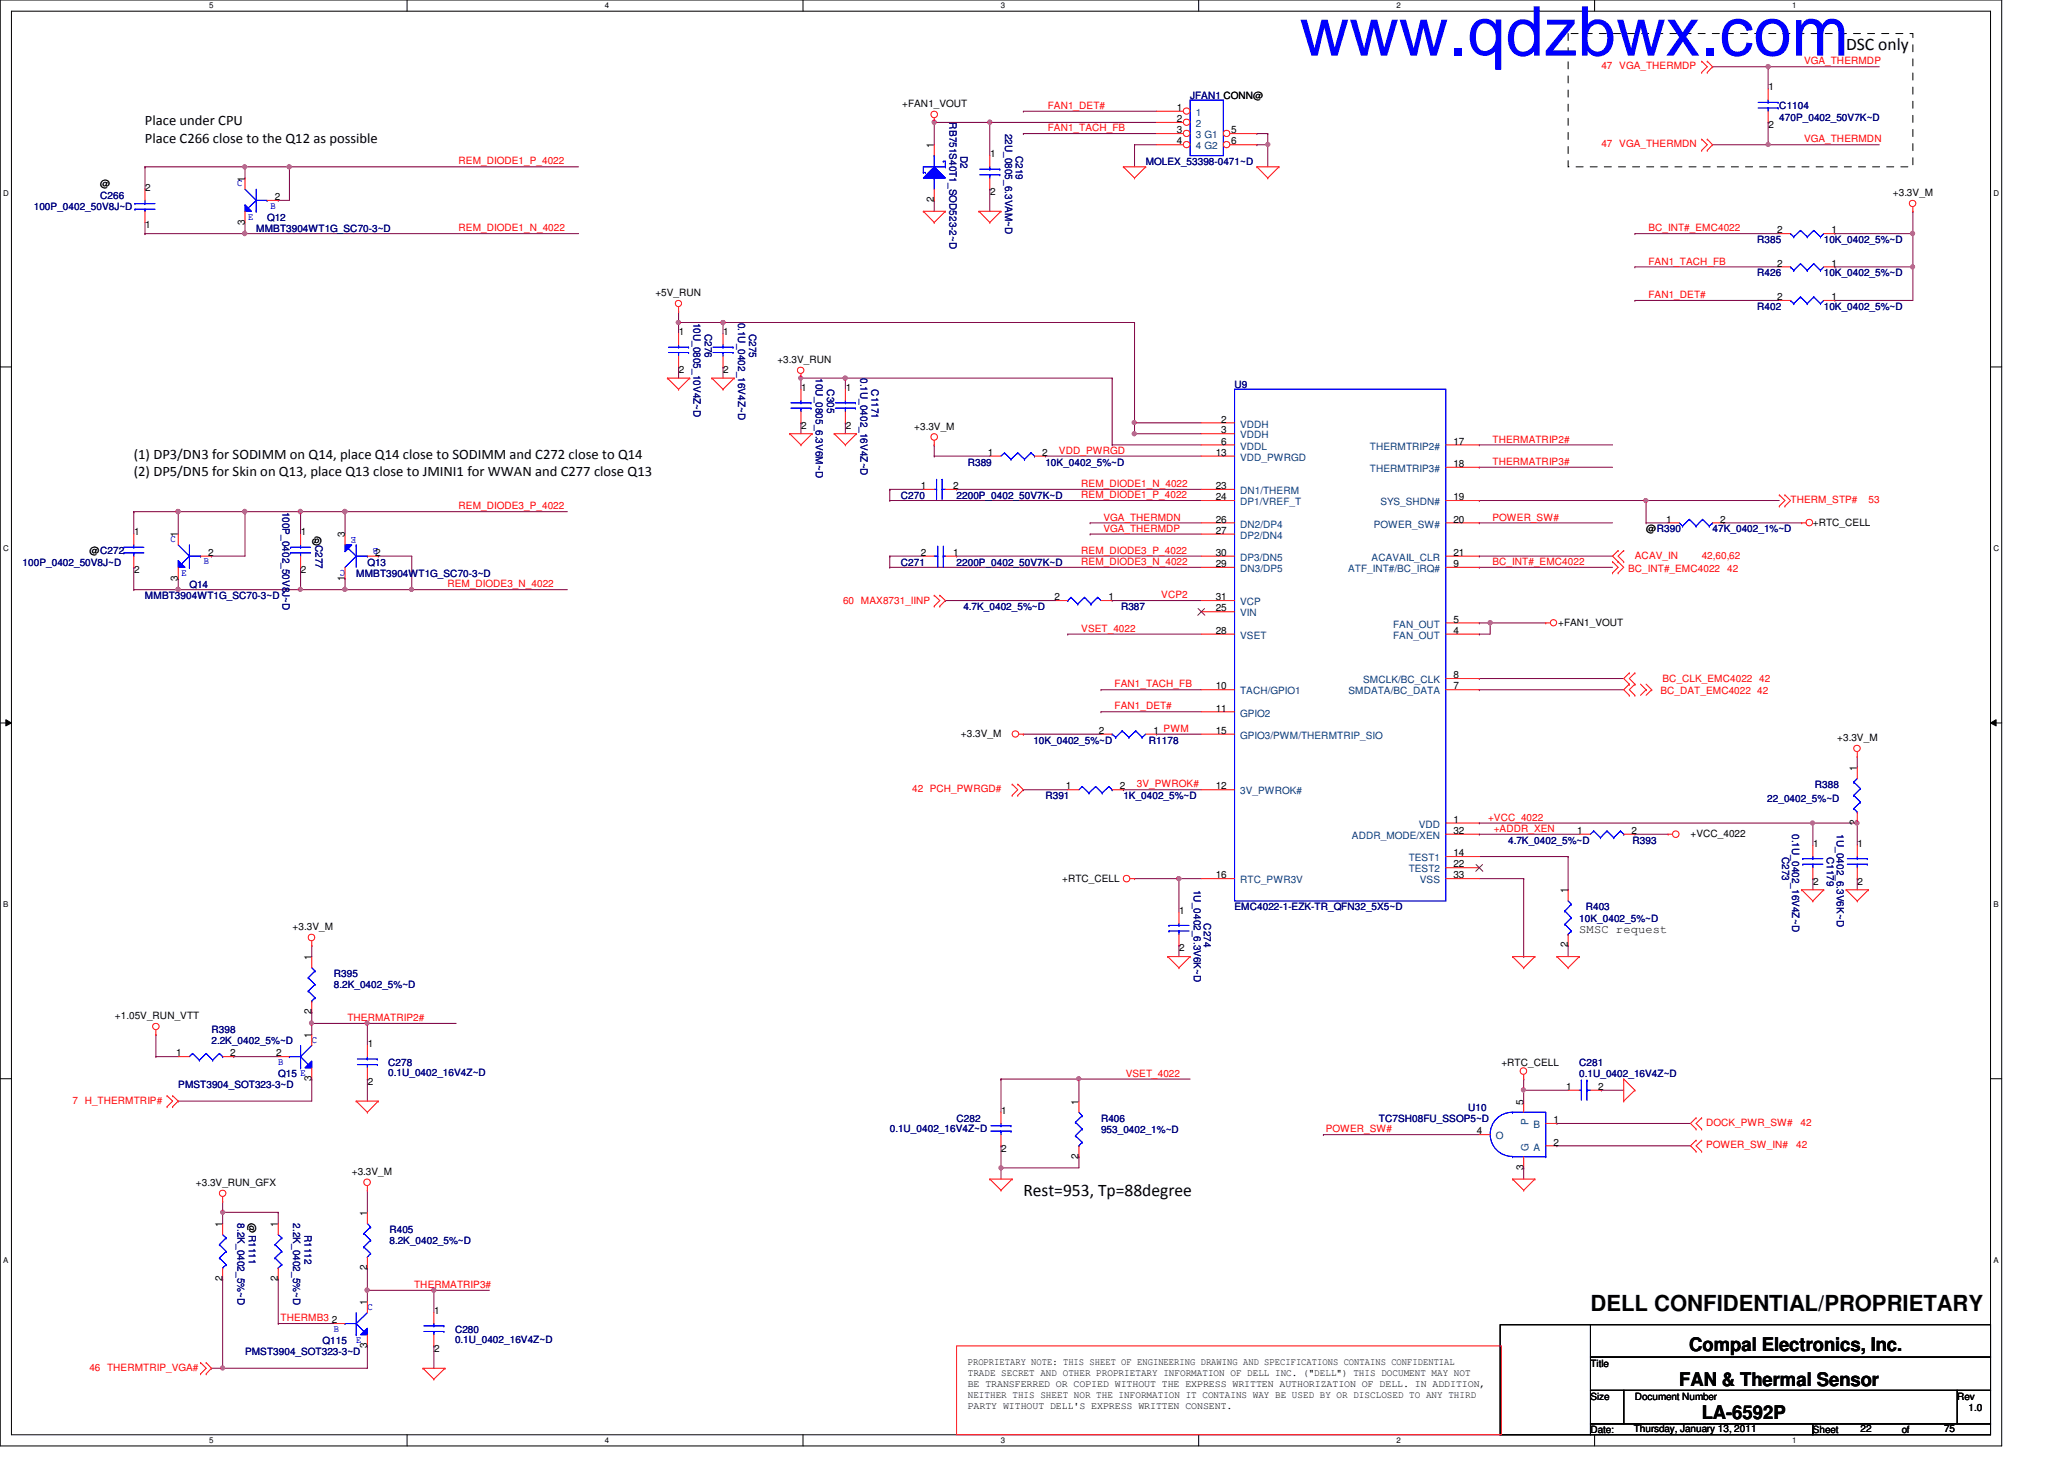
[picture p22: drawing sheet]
<svg xmlns="http://www.w3.org/2000/svg" width="297mm" height="210mm" viewBox="0 0 297 210" stroke-linecap="round" stroke-linejoin="round" font-family="sans-serif">
<defs><g id="words">
<text font-size="9.9" fill="#00f" x="187" y="8">www.qdzbwx.com</text>
<text font-size="3.2" x="228.9" y="188.6">DELL CONFIDENTIAL/PROPRIETARY</text>
<g font-size="2.7">
<text x="243.1" y="194.4">Compal Electronics, Inc.</text>
<text x="241.7" y="199.4">FAN &amp; Thermal Sensor</text>
<text x="244.9" y="204.2">LA-6592P</text>
</g>
<g font-size="2.5">
<text x="265.7" y="7.2">DSC only</text>
<text x="147.3" y="172">Rest=953, Tp=88degree</text>
</g>
<g font-size="2.1">
<text x="20.9" y="18">Place under CPU</text>
<text x="20.9" y="20.5">Place C266 close to the Q12 as possible</text>
<text x="19.3" y="66">(1) DP3/DN3 for SODIMM on Q14, place Q14 close to SODIMM and C272 close to Q14</text>
<text x="19.3" y="68.5">(2) DP5/DN5 for Skin on Q13, place Q13 close to JMINI1 for WWAN and C277 close Q13</text>
</g>
<text font-size="1.7" x="227.3" y="134.2">SMSC request</text>
<g font-size="1.4" fill="#f00">
<text x="230.5" y="10">47 VGA_THERMDP</text>
<text x="259.6" y="9.3">VGA_THERMDP</text>
<text x="150.8" y="15.7">FAN1_DET#</text>
<text x="66" y="23.7">REM_DIODE1_P_4022</text>
<text x="150.8" y="18.9">FAN1_TACH_FB</text>
<text x="230.5" y="21.2">47 VGA_THERMDN</text>
<text x="259.6" y="20.5">VGA_THERMDN</text>
<text x="66" y="33.3">REM_DIODE1_N_4022</text>
<text x="237.2" y="33.3">BC_INT#_EMC4022</text>
<text x="237.2" y="38.1">FAN1_TACH_FB</text>
<text x="237.2" y="42.9">FAN1_DET#</text>
<text x="152.4" y="65.3">VDD_PWRGD</text>
<text x="214.8" y="63.7">THERMATRIP2#</text>
<text x="155.6" y="71.7">REM_DIODE1_P_4022</text>
<text x="155.6" y="70.1">REM_DIODE1_N_4022</text>
<text x="214.8" y="66.9">THERMATRIP3#</text>
<text x="66" y="73.3">REM_DIODE3_P_4022</text>
<text x="158.8" y="76.5">VGA_THERMDP</text>
<text x="158.8" y="74.9">VGA_THERMDN</text>
<text x="214.8" y="74.9">POWER_SW#</text>
<text x="257.7" y="72.4">THERM_STP#</text>
<text x="268.9" y="72.4">53</text>
<text x="155.6" y="81.3">REM_DIODE3_N_4022</text>
<text x="155.6" y="79.7">REM_DIODE3_P_4022</text>
<text x="214.8" y="81.3">BC_INT#_EMC4022</text>
<text x="234.3" y="82.3">BC_INT#_EMC4022</text>
<text x="235.3" y="80.4">ACAV_IN</text>
<text x="244.9" y="80.4">42,60,62</text>
<text x="248.6" y="82.3">42</text>
<text x="64.4" y="84.5">REM_DIODE3_N_4022</text>
<text x="121.3" y="86.8">60 MAX8731_IINP</text>
<text x="167.1" y="86.1">VCP2</text>
<text x="155.6" y="90.9">VSET_4022</text>
<text x="160.4" y="98.9">FAN1_TACH_FB</text>
<text x="239" y="99.8">BC_DAT_EMC4022 42</text>
<text x="239.3" y="98.2">BC_CLK_EMC4022 42</text>
<text x="160.4" y="102.1">FAN1_DET#</text>
<text x="163.6" y="113.3">3V_PWROK#</text>
<text x="131.3" y="114">42 PCH_PWRGD#</text>
<text x="214.2" y="118.1">+VCC_4022</text>
<text x="215" y="119.7">+ADDR_XEN</text>
<text x="50" y="146.9">THERMATRIP2#</text>
<text x="162" y="154.9">VSET_4022</text>
<text x="10.5" y="158.8">7 H_THERMTRIP#</text>
<text x="190.8" y="162.9">POWER_SW#</text>
<text x="245.5" y="162">DOCK_PWR_SW#</text>
<text x="245.5" y="165.2">POWER_SW_IN#</text>
<text x="258.5" y="165.2">42</text>
<text x="259.1" y="162">42</text>
<text x="59.6" y="185.3">THERMATRIP3#</text>
<text x="40.4" y="190.1">THERMB3</text>
<text x="12.9" y="197.2">46 THERMTRIP_VGA#</text>
</g>
<g font-size="1.4">
<text x="129.8" y="15.5">+FAN1_VOUT</text>
<text x="169.4" y="16">1</text>
<text x="169.4" y="17.6">2</text>
<text x="254.5" y="13">1</text>
<text x="134.4" y="21.3" transform="rotate(-90 134.4 21.3)">1</text>
<text x="142.5" y="22.6">1</text>
<text x="169.4" y="19.2">3</text>
<text x="169.4" y="20.8">4</text>
<text x="177.2" y="19.2">5</text>
<text x="177.2" y="20.8">6</text>
<text x="254.5" y="18.5">2</text>
<text x="14.4" y="27">@</text>
<text x="20.9" y="27.4">2</text>
<text x="35.2" y="26.1" transform="rotate(-90 35.2 26.1)">1</text>
<text x="39.5" y="28.8">2</text>
<text x="134.4" y="29.1" transform="rotate(-90 134.4 29.1)">2</text>
<text x="142.5" y="28.1">2</text>
<text x="272.4" y="28.2">+3.3V_M</text>
<text x="20.9" y="32.9">1</text>
<text x="35.2" y="32.3" transform="rotate(-90 35.2 32.3)">3</text>
<text x="255.8" y="33.6">2</text>
<text x="263.6" y="33.6">1</text>
<text x="255.8" y="38.4">2</text>
<text x="263.6" y="38.4">1</text>
<text x="94.3" y="42.6">+5V_RUN</text>
<text x="255.8" y="43.2">2</text>
<text x="263.6" y="43.2">1</text>
<text x="97.7" y="48.2">1</text>
<text x="97.7" y="53.7">2</text>
<text x="104.1" y="48.2">1</text>
<text x="104.1" y="53.7">2</text>
<text x="111.9" y="52.2">+3.3V_RUN</text>
<text x="115.3" y="56.2">1</text>
<text x="121.7" y="56.2">1</text>
<text x="115.3" y="61.7">2</text>
<text x="121.7" y="61.7">2</text>
<text x="131.6" y="61.8">+3.3V_M</text>
<text x="142.2" y="65.6">1</text>
<text x="150" y="65.6">2</text>
<text x="175" y="65.6">13</text>
<text x="175.8" y="60.8">2</text>
<text x="175.8" y="62.4">3</text>
<text x="175.8" y="64">6</text>
<text x="209.2" y="64">17</text>
<text x="132.5" y="70.4">1</text>
<text x="137.2" y="70.4">2</text>
<text x="175" y="72">24</text>
<text x="175" y="70.4">23</text>
<text x="209.2" y="72">19</text>
<text x="209.2" y="67.2">18</text>
<text x="19.3" y="77">1</text>
<text x="25.6" y="77.3" transform="rotate(-90 25.6 77.3)">1</text>
<text x="43.3" y="77">1</text>
<text x="46.3" y="77.4" transform="rotate(180 46.3 77.4)">@</text>
<text x="49.6" y="77.3" transform="rotate(-90 49.6 77.3)">3</text>
<text x="175" y="75.2">26</text>
<text x="175" y="76.8">27</text>
<text x="209.2" y="75.2">20</text>
<text x="236.9" y="76.6">@R390</text>
<text x="239.8" y="75.2">1</text>
<text x="247.6" y="75.2">2</text>
<text x="260.9" y="75.6">+RTC_CELL</text>
<text x="12.9" y="79.8">@C272</text>
<text x="19.3" y="82.5">2</text>
<text x="25.6" y="83.5" transform="rotate(-90 25.6 83.5)">3</text>
<text x="30" y="80">2</text>
<text x="43.3" y="82.5">2</text>
<text x="49.6" y="83.5" transform="rotate(-90 49.6 83.5)">1</text>
<text x="54" y="80">2</text>
<text x="132.5" y="80">2</text>
<text x="137.2" y="80">1</text>
<text x="175" y="81.6">29</text>
<text x="175" y="80">30</text>
<text x="209.2" y="80">21</text>
<text x="209.2" y="81.6">9</text>
<text x="151.8" y="86.4">2</text>
<text x="159.6" y="86.4">1</text>
<text x="175" y="86.4">31</text>
<text x="175" y="88">25</text>
<text x="209.2" y="89.6">5</text>
<text x="175" y="91.2">28</text>
<text x="209.2" y="91.2">4</text>
<text x="224.2" y="90">+FAN1_VOUT</text>
<text x="175" y="99.2">10</text>
<text x="209.2" y="99.2">7</text>
<text x="209.2" y="97.6">8</text>
<text x="138.3" y="106">+3.3V_M</text>
<text x="158.2" y="105.6">2</text>
<text x="166" y="105.6">1 PWM</text>
<text x="175" y="102.4">11</text>
<text x="175" y="105.6">15</text>
<text x="264.4" y="106.6">+3.3V_M</text>
<text x="153.4" y="113.6">1</text>
<text x="161.2" y="113.6">2</text>
<text x="175" y="113.6">12</text>
<text x="267.2" y="110.9" transform="rotate(-90 267.2 110.9)">1</text>
<text x="209.2" y="120">32</text>
<text x="209.2" y="118.4">1</text>
<text x="227" y="120">1</text>
<text x="234.8" y="120">2</text>
<text x="267.2" y="118.7" transform="rotate(-90 267.2 118.7)">2</text>
<text x="209.2" y="123.2">14</text>
<text x="209.2" y="124.8">22</text>
<text x="243.3" y="120.4">+VCC_4022</text>
<text x="260.9" y="121.8">1</text>
<text x="267.3" y="121.8">1</text>
<text x="152.9" y="126.8">+RTC_CELL</text>
<text x="169.7" y="131.4">1</text>
<text x="175" y="126.4">16</text>
<text x="209.2" y="126.4">33</text>
<text x="225.6" y="128.5" transform="rotate(-90 225.6 128.5)">1</text>
<text x="260.9" y="127.3">2</text>
<text x="267.3" y="127.3">2</text>
<text x="42.1" y="133.9">+3.3V_M</text>
<text x="169.7" y="136.9">2</text>
<text x="225.6" y="136.3" transform="rotate(-90 225.6 136.3)">2</text>
<text x="44.8" y="138.1" transform="rotate(-90 44.8 138.1)">1</text>
<text x="16.5" y="146.6">+1.05V_RUN_VTT</text>
<text x="44.8" y="149.3" transform="rotate(-90 44.8 149.3)">1</text>
<text x="44.8" y="145.9" transform="rotate(-90 44.8 145.9)">2</text>
<text x="25.4" y="152">1</text>
<text x="33.1" y="152">2</text>
<text x="39.7" y="152">2</text>
<text x="44.8" y="155.5" transform="rotate(-90 44.8 155.5)">3</text>
<text x="52.9" y="150.6">1</text>
<text x="216.1" y="153.4">+RTC_CELL</text>
<text x="52.9" y="156.1">2</text>
<text x="144.1" y="160.2">1</text>
<text x="155.2" y="158.9" transform="rotate(-90 155.2 158.9)">1</text>
<text x="219.2" y="158.9" transform="rotate(-90 219.2 158.9)">5</text>
<text x="223.6" y="161.6">1</text>
<text x="225.4" y="156.8">1</text>
<text x="230" y="156.8">2</text>
<text x="144.1" y="165.7">2</text>
<text x="155.2" y="166.8" transform="rotate(-90 155.2 166.8)">2</text>
<text x="212.6" y="163.2">4</text>
<text x="223.6" y="164.8">2</text>
<text x="28.2" y="170.6">+3.3V_RUN_GFX</text>
<text x="50.6" y="169.1">+3.3V_M</text>
<text x="219.2" y="168.3" transform="rotate(-90 219.2 168.3)">3</text>
<text x="32" y="176.5" transform="rotate(-90 32 176.5)">1</text>
<text x="35.8" y="176" transform="rotate(90 35.8 176)">@R1111</text>
<text x="40" y="176.5" transform="rotate(-90 40 176.5)">1</text>
<text x="52.8" y="174.9" transform="rotate(-90 52.8 174.9)">1</text>
<text x="32" y="184.3" transform="rotate(-90 32 184.3)">2</text>
<text x="40" y="184.3" transform="rotate(-90 40 184.3)">2</text>
<text x="52.8" y="182.8" transform="rotate(-90 52.8 182.8)">2</text>
<text x="47.7" y="190.4">2</text>
<text x="52.8" y="187.7" transform="rotate(-90 52.8 187.7)">1</text>
<text x="62.5" y="189">1</text>
<text x="52.8" y="193.9" transform="rotate(-90 52.8 193.9)">3</text>
<text x="62.5" y="194.5">2</text>
<text x="139.3" y="196.4">PROPRIETARY NOTE: THIS SHEET OF ENGINEERING DRAWING AND SPECIFICATIONS CONTAINS CONFIDENTIAL</text>
<text x="139.3" y="198">TRADE SECRET AND OTHER PROPRIETARY INFORMATION OF DELL INC. (&quot;DELL&quot;) THIS DOCUMENT MAY NOT</text>
<text x="228.9" y="196.6">Title</text>
<text x="139.3" y="199.6">BE TRANSFERRED OR COPIED WITHOUT THE EXPRESS WRITTEN AUTHORIZATION OF DELL. IN ADDITION,</text>
<text x="139.3" y="201.1">NEITHER THIS SHEET NOR THE INFORMATION IT CONTAINS WAY BE USED BY OR DISCLOSED TO ANY THIRD</text>
<text x="139.3" y="202.7">PARTY WITHOUT DELL'S EXPRESS WRITTEN CONSENT.</text>
<text x="228.9" y="201.4">Size</text>
<text x="235.3" y="201.4">Document Number</text>
<text x="281.7" y="201.4">Rev</text>
<text x="283.3" y="203">1.0</text>
<text x="228.9" y="206.2">Date:</text>
<text x="235.1" y="206">Thursday, January 13, 2011</text>
<text x="260.9" y="206.2">Sheet</text>
<text x="267.8" y="206">22</text>
<text x="273.7" y="206.2">of</text>
<text x="279.8" y="206">75</text>
</g>
<g font-size="1.4" fill="#000080">
<text x="136.6" y="17.6" transform="rotate(90 136.6 17.6)">RB751S40T1_SOD523-2~D</text>
<text x="171.3" y="14.2">JFAN1 CONN@</text>
<text x="256.1" y="15.7">C1104</text>
<text x="256.1" y="17.4">470P_0402_50V7K~D</text>
<text x="138.2" y="22.4" transform="rotate(90 138.2 22.4)">D2</text>
<text x="144.6" y="19.2" transform="rotate(90 144.6 19.2)">22U_0805_6.3VAM~D</text>
<text x="146.2" y="22.4" transform="rotate(90 146.2 22.4)">C219</text>
<text x="164.9" y="23.7">MOLEX_53398-0471~D</text>
<text x="14.4" y="28.6">C266</text>
<text x="4.9" y="30.2">100P_0402_50V8J~D</text>
<text x="36.9" y="33.4">MMBT3904WT1G_SC70-3~D</text>
<text x="38.4" y="31.7">Q12</text>
<text x="252.9" y="35">R385</text>
<text x="262.5" y="35">10K_0402_5%~D</text>
<text x="252.9" y="39.8">R426</text>
<text x="262.5" y="39.8">10K_0402_5%~D</text>
<text x="99.8" y="46.4" transform="rotate(90 99.8 46.4)">10U_0805_10V4Z~D</text>
<text x="106.2" y="46.4" transform="rotate(90 106.2 46.4)">0.1U_0402_16V4Z~D</text>
<text x="252.9" y="44.6">R402</text>
<text x="262.5" y="44.6">10K_0402_5%~D</text>
<text x="101.4" y="48" transform="rotate(90 101.4 48)">C276</text>
<text x="107.8" y="48" transform="rotate(90 107.8 48)">C275</text>
<text x="117.4" y="54.4" transform="rotate(90 117.4 54.4)">10U_0805_6.3V6M~D</text>
<text x="119" y="56" transform="rotate(90 119 56)">C305</text>
<text x="123.8" y="54.4" transform="rotate(90 123.8 54.4)">0.1U_0402_16V4Z~D</text>
<text x="125.4" y="56" transform="rotate(90 125.4 56)">C1171</text>
<text x="177.7" y="55.8">U9</text>
<text x="129.7" y="71.8">C270</text>
<text x="137.7" y="71.8">2200P_0402_50V7K~D</text>
<text x="139.3" y="67">R389</text>
<text x="150.4" y="67">10K_0402_5%~D</text>
<text x="40.6" y="73.6" transform="rotate(90 40.6 73.6)">100P_0402_50V8J~D</text>
<text x="246.5" y="76.6">47K_0402_1%~D</text>
<text x="3.3" y="81.4">100P_0402_50V8J~D</text>
<text x="45.4" y="78.4" transform="rotate(90 45.4 78.4)">C277</text>
<text x="51.3" y="83">MMBT3904WT1G_SC70-3~D</text>
<text x="52.9" y="81.4">Q13</text>
<text x="129.7" y="81.4">C271</text>
<text x="137.7" y="81.4">2200P_0402_50V7K~D</text>
<text x="20.9" y="86.2">MMBT3904WT1G_SC70-3~D</text>
<text x="27.3" y="84.6">Q14</text>
<text x="138.6" y="87.8">4.7K_0402_5%~D</text>
<text x="161.3" y="87.8">R387</text>
<text x="148.7" y="107">10K_0402_5%~D</text>
<text x="165.4" y="107">R1178</text>
<text x="261.2" y="113.4">R388</text>
<text x="150.4" y="115">R391</text>
<text x="161.7" y="115">1K_0402_5%~D</text>
<text x="254.3" y="115.3">22_0402_5%~D</text>
<text x="217" y="121.4">4.7K_0402_5%~D</text>
<text x="234.9" y="121.4">R393</text>
<text x="256.5" y="123.2" transform="rotate(90 256.5 123.2)">C273</text>
<text x="257.9" y="120" transform="rotate(90 257.9 120)">0.1U_0402_16V4Z~D</text>
<text x="262.9" y="123.2" transform="rotate(90 262.9 123.2)">C1179</text>
<text x="264.3" y="120" transform="rotate(90 264.3 120)">1U_0402_6.3V6K~D</text>
<text x="171.8" y="128" transform="rotate(90 171.8 128)">1U_0402_6.3V6K~D</text>
<text x="177.7" y="131">EMC4022-1-EZK-TR_QFN32_5X5~D</text>
<text x="228.2" y="131">R403</text>
<text x="173.3" y="132.8" transform="rotate(90 173.3 132.8)">C274</text>
<text x="227.3" y="132.6">10K_0402_5%~D</text>
<text x="48" y="140.6">R395</text>
<text x="48" y="142.2">8.2K_0402_5%~D</text>
<text x="30.4" y="148.6">R398</text>
<text x="30.4" y="150.2">2.2K_0402_5%~D</text>
<text x="40" y="155">Q15 E</text>
<text x="55.9" y="153.4">C278</text>
<text x="55.9" y="154.8">0.1U_0402_16V4Z~D</text>
<text x="227.3" y="153.4">C281</text>
<text x="227.3" y="155">0.1U_0402_16V4Z~D</text>
<text x="25.7" y="156.6">PMST3904_SOT323-3~D</text>
<text x="137.7" y="161.4">C282</text>
<text x="158.5" y="161.4">R406</text>
<text x="198.5" y="161.4">TC7SH08FU_SSOP5~D</text>
<text x="211.3" y="159.8">U10</text>
<text x="128.1" y="162.8">0.1U_0402_16V4Z~D</text>
<text x="158.5" y="163">953_0402_1%~D</text>
<text x="34.2" y="176" transform="rotate(90 34.2 176)">8.2K_0402_5%~D</text>
<text x="42.2" y="176" transform="rotate(90 42.2 176)">2.2K_0402_5%~D</text>
<text x="43.8" y="177.6" transform="rotate(90 43.8 177.6)">R1112</text>
<text x="56" y="177.4">R405</text>
<text x="56" y="179">8.2K_0402_5%~D</text>
<text x="65.5" y="191.8">C280</text>
<text x="35.3" y="195">PMST3904_SOT323-3~D</text>
<text x="46.4" y="193.4">Q115</text>
<text x="65.5" y="193.2">0.1U_0402_16V4Z~D</text>
</g>
<g font-size="1.4" fill="#004080">
<text x="172.1" y="16.7">1</text>
<text x="172.1" y="18.3">2</text>
<text x="172.1" y="19.9">3 G1</text>
<text x="172.1" y="21.5">4 G2</text>
<text x="178.5" y="61.5">VDDH</text>
<text x="178.5" y="63.1">VDDH</text>
<text x="178.5" y="64.7">VDDL</text>
<text x="197.1" y="64.7">THERMTRIP2#</text>
<text x="178.5" y="71.1">DN1/THERM</text>
<text x="178.5" y="66.3">VDD_PWRGD</text>
<text x="197.1" y="67.9">THERMTRIP3#</text>
<text x="178.5" y="72.7">DP1/VREF_T</text>
<text x="178.5" y="75.9">DN2/DP4</text>
<text x="178.5" y="77.5">DP2/DN4</text>
<text x="197.7" y="75.9">POWER_SW#</text>
<text x="198.7" y="72.7">SYS_SHDN#</text>
<text x="178.5" y="82.3">DN3/DP5</text>
<text x="178.5" y="80.7">DP3/DN5</text>
<text x="194" y="82.3">ATF_INT#/BC_IRQ#</text>
<text x="197.4" y="80.7">ACAVAIL_CLR</text>
<text x="178.5" y="87.1">VCP</text>
<text x="178.5" y="88.7">VIN</text>
<text x="178.5" y="91.9">VSET</text>
<text x="200.5" y="91.9">FAN_OUT</text>
<text x="200.5" y="90.3">FAN_OUT</text>
<text x="178.5" y="99.9">TACH/GPIO1</text>
<text x="194.1" y="99.9">SMDATA/BC_DATA</text>
<text x="196.2" y="98.3">SMCLK/BC_CLK</text>
<text x="178.5" y="103.1">GPIO2</text>
<text x="178.5" y="106.3">GPIO3/PWM/THERMTRIP_SIO</text>
<text x="178.5" y="114.3">3V_PWROK#</text>
<text x="204.2" y="119.1">VDD</text>
<text x="194.6" y="120.7">ADDR_MODE/XEN</text>
<text x="202.7" y="123.9">TEST1</text>
<text x="202.7" y="125.5">TEST2</text>
<text x="178.5" y="127.1">RTC_PWR3V</text>
<text x="204.3" y="127.1">VSS</text>
<text x="220" y="161.8" transform="rotate(-90 220 161.8)">P</text>
<text x="215.3" y="163.9">O</text>
<text x="220" y="165.6" transform="rotate(-90 220 165.6)">G</text>
<text x="220.7" y="162.3">B</text>
<text x="220.7" y="165.5">A</text>
</g>
<g font-size="1.4" fill="#00f">
<text x="34.1" y="26.8">C</text>
<text x="35.7" y="31.6">E</text>
<text x="38.9" y="30">B</text>
<text x="51.3" y="77.2" transform="rotate(180 51.3 77.2)">E</text>
<text x="24.5" y="78">C</text>
<text x="26.1" y="82.8">E</text>
<text x="29.3" y="81.2">B</text>
<text x="49.7" y="82" transform="rotate(180 49.7 82)">C</text>
<text x="54.4" y="78.8" transform="rotate(180 54.4 78.8)">B</text>
<text x="40" y="153.2">B</text>
<text x="44.9" y="150">C</text>
<text x="48" y="191.6">B</text>
<text x="52.9" y="188.4">C</text>
<text x="51.3" y="193.2">E</text>
</g>
<g font-size="1.1">
<text x="30.1" y="1.1">5</text>
<text x="87" y="1.1">4</text>
<text x="144" y="1.1">3</text>
<text x="201" y="1.1">2</text>
<text x="257.9" y="1.1">1</text>
<text x=".5" y="28.2">D</text>
<text x="286.9" y="28.2">D</text>
<text x=".5" y="79.3">C</text>
<text x="286.9" y="79.3">C</text>
<text x=".5" y="130.6">B</text>
<text x="286.9" y="130.6">B</text>
<text x=".5" y="181.7">A</text>
<text x="286.9" y="181.7">A</text>
<text x="30.1" y="207.6">5</text>
<text x="87" y="207.6">4</text>
<text x="144" y="207.6">3</text>
<text x="201" y="207.6">2</text>
<text x="257.9" y="207.6">1</text>
</g>
</g></defs>
<path d="M0 0h288.1v208h-288.1zM1.6 1.6h284.9v204.8h-284.9z" fill="none" stroke="#000" stroke-width=".14"/>
<g fill="#fff">
<path d="M30.1 .2h.6v1.2h-.6z"/>
<path d="M30.1 206.6h.6v1.2h-.6z"/>
</g>
<path d="M58.6 0v1.6M58.6 206.4v1.6" fill="none" stroke="#000" stroke-width=".14"/>
<g fill="#fff">
<path d="M87 .2h.6v1.2h-.6z"/>
<path d="M87 206.6h.6v1.2h-.6z"/>
</g>
<path d="M115.6 0v1.6M115.6 206.4v1.6" fill="none" stroke="#000" stroke-width=".14"/>
<g fill="#fff">
<path d="M144 .2h.6v1.2h-.6z"/>
<path d="M144 206.6h.6v1.2h-.6z"/>
</g>
<path d="M172.5 0v1.6M172.5 206.4v1.6" fill="none" stroke="#000" stroke-width=".14"/>
<g fill="#fff">
<path d="M201 .2h.5v1.2h-.5z"/>
<path d="M201 206.6h.5v1.2h-.5z"/>
</g>
<path d="M229.5 0v1.6M229.5 206.4v1.6" fill="none" stroke="#000" stroke-width=".14"/>
<g fill="#fff">
<path d="M257.9 .2h.6v1.2h-.6z"/>
<path d="M257.9 206.6h.6v1.2h-.6z"/>
<path d="M.5 27.2h.7v1.2h-.7z"/>
<path d="M286.9 27.2h.8v1.2h-.8z"/>
<path d="M.5 78.4h.7v1.1h-.7z"/>
<path d="M286.9 78.4h.8v1.1h-.8z"/>
</g>
<path d="M0 52.8h1.6M286.5 52.8h1.6" fill="none" stroke="#000" stroke-width=".14"/>
<g fill="#fff">
<path d="M.5 129.6h.7v1.2h-.7z"/>
<path d="M286.9 129.6h.7v1.2h-.7z"/>
</g>
<path d="M0 104h1.6M.8 103.5l.8 .5-.8 .4zM286.5 104l.8-.5v.9zM286.5 104h1.6" fill="none" stroke="#000" stroke-width=".14"/>
<path d="M.8 103.5l.8 .5-.8 .4zM286.5 104l.8-.5v.9z" fill="#000"/>
<g fill="#fff">
<path d="M.5 180.8h.7v1.1h-.7z"/>
<path d="M286.9 180.8h.7v1.1h-.7z"/>
</g>
<path d="M0 155.2h1.6M286.5 155.2h1.6" fill="none" stroke="#000" stroke-width=".14"/>
<path d="M25.7 73.6h.1M25.7 73.6h9.6M19.3 84.8h.1M25.7 83.2h.1M25.7 83.2v1.6h-6.4M30.4 80h.1M30.4 80h4.9" fill="none" stroke="#800040" stroke-width=".14"/>
<circle cx="25.6" cy="73.6" r=".32" fill="#f0f"/>
<circle cx="25.6" cy="73.6" r=".32" fill="none" stroke="#f0f" stroke-width=".14"/>
<path d="M20.9 33.6h.1M20.9 24h.1M20.9 24v3.2M20.9 32v1.6M20.9 24h20.8M35.3 24h.1M35.3 73.6h.1M35.3 73.6v6.4" fill="none" stroke="#800040" stroke-width=".14"/>
<circle cx="35.2" cy="24" r=".3" fill="#f0f"/>
<circle cx="35.2" cy="24" r=".3" fill="none" stroke="#f0f" stroke-width=".14"/>
<path d="M20.9 33.6h.1M20.9 33.6h14.4M35.3 25.6h.1M35.3 33.6h.1M35.3 24v1.6M35.3 32v1.6M40 28.8h.1M41.7 24h.1M41.7 24v4.8h-1.7M41.7 24h41.6" fill="none" stroke="#800040" stroke-width=".14"/>
<circle cx="41.6" cy="24" r=".31" fill="#f0f"/>
<circle cx="41.6" cy="24" r=".31" fill="none" stroke="#f0f" stroke-width=".14"/>
<path d="M35.3 33.6h.1M35.3 33.6h48" fill="none" stroke="#800040" stroke-width=".14"/>
<circle cx="35.2" cy="33.6" r=".31" fill="#f0f"/>
<circle cx="35.2" cy="33.6" r=".31" fill="none" stroke="#f0f" stroke-width=".14"/>
<path d="M19.3 73.6h.1M19.3 73.6h6.4M19.3 73.6v3.2M25.7 73.6h.1M25.7 73.6v3.2M19.3 81.6h.1M19.3 81.6v3.2M59.3 84.8h.1M59.3 84.8h22.4" fill="none" stroke="#800040" stroke-width=".14"/>
<circle cx="59.2" cy="84.8" r=".3" fill="#f0f"/>
<circle cx="59.2" cy="84.8" r=".3" fill="none" stroke="#f0f" stroke-width=".14"/>
<path d="M235.3 33.6h.1M235.3 33.6h20.8M264.1 33.6h.1M264.1 33.6h11.2M275.3 33.6h.1M275.3 33.6v4.8" fill="none" stroke="#800040" stroke-width=".14"/>
<circle cx="275.2" cy="38.4" r=".3" fill="#f0f"/>
<circle cx="275.2" cy="38.4" r=".3" fill="none" stroke="#f0f" stroke-width=".14"/>
<circle cx="275.2" cy="33.6" r=".31" fill="#f0f"/>
<circle cx="275.2" cy="33.6" r=".31" fill="none" stroke="#f0f" stroke-width=".14"/>
<path d="M52.9 171.2h.1M52.9 171.2v3.2M52.9 185.6h.1M52.9 185.6v1.6M62.4 185.6h.1M62.4 193.6h.1M62.4 185.6v3.2M62.4 193.6v3.2" fill="none" stroke="#800040" stroke-width=".14"/>
<circle cx="52.8" cy="185.6" r=".31" fill="#f0f"/>
<circle cx="52.8" cy="185.6" r=".31" fill="none" stroke="#f0f" stroke-width=".14"/>
<path d="M62.4 185.6h.1M62.4 185.6h8" fill="none" stroke="#800040" stroke-width=".14"/>
<circle cx="62.4" cy="185.6" r=".31" fill="#f0f"/>
<circle cx="62.4" cy="185.6" r=".31" fill="none" stroke="#f0f" stroke-width=".14"/>
<path d="M32 174.4h.1M32 174.4v1.6M32 196.8h.1M52.9 185.6h.1M52.9 193.6h.1M52.9 185.6h9.5M52.9 193.6v3.2h-20.9" fill="none" stroke="#800040" stroke-width=".14"/>
<circle cx="32" cy="196.8" r=".3" fill="#f0f"/>
<circle cx="32" cy="196.8" r=".3" fill="none" stroke="#f0f" stroke-width=".14"/>
<path d="M32 174.4h.1M32 174.4h8M30.4 196.8h.1M32 184h.1M32 184v12.8h-1.6" fill="none" stroke="#800040" stroke-width=".14"/>
<circle cx="32" cy="174.4" r=".3" fill="#f0f"/>
<circle cx="32" cy="174.4" r=".3" fill="none" stroke="#f0f" stroke-width=".14"/>
<path d="M254.5 9.6h.1M254.5 9.6h16M32 172.8h.1M32 172.8v1.6M40 174.4h.1M40 174.4v1.6M40 184h.1M40 190.4h.1M40 184v6.4M40 190.4h8M52.9 182.4h.1M52.9 182.4v3.2" fill="none" stroke="#800040" stroke-width=".14"/>
<circle cx="254.5" cy="9.6" r=".31" fill="#f0f"/>
<circle cx="254.5" cy="9.6" r=".31" fill="none" stroke="#f0f" stroke-width=".14"/>
<path d="M254.5 20.8h.1M254.5 20.8h16" fill="none" stroke="#800040" stroke-width=".14"/>
<circle cx="254.5" cy="20.8" r=".3" fill="#f0f"/>
<circle cx="254.5" cy="20.8" r=".3" fill="none" stroke="#f0f" stroke-width=".14"/>
<g fill="none" stroke="#800040" stroke-width=".14">
<path d="M182.5 19.2h.1M182.5 19.2v1.6M246.5 9.6h.1M246.5 9.6h8M254.5 9.6h.1M254.5 17.6h.1M254.5 9.6v3.2M254.5 17.6v3.2h-8M246.5 20.8h.1M219.3 156.8h.1M219.3 156.8h6.4M219.3 156.8v1.6"/>
<path d="M190.5 163.2h.1M190.5 163.2h22.4M224.1 161.6h.1M224.1 164.8h.1M224.1 161.6h19.2M224.1 164.8h19.2"/>
</g>
<circle cx="219.2" cy="156.8" r=".3" fill="#f0f"/>
<circle cx="219.2" cy="156.8" r=".3" fill="none" stroke="#f0f" stroke-width=".14"/>
<path d="M180.9 19.2h.1M180.9 19.2h1.6M180.9 20.8h.1M180.9 20.8h1.6M182.5 20.8h.1M182.5 20.8v3.2M219.3 155.2h.1M219.3 155.2v1.6M230.5 156.8h.1M230.5 156.8h3.2M219.3 168h.1M219.3 168v1.6" fill="none" stroke="#800040" stroke-width=".14"/>
<circle cx="182.5" cy="20.8" r=".3" fill="#f0f"/>
<circle cx="182.5" cy="20.8" r=".3" fill="none" stroke="#f0f" stroke-width=".14"/>
<path d="M235.3 38.4h.1M235.3 38.4h20.8M155.3 155.2h.1M155.3 155.2h16" fill="none" stroke="#800040" stroke-width=".14"/>
<circle cx="155.2" cy="155.2" r=".3" fill="#f0f"/>
<circle cx="155.2" cy="155.2" r=".3" fill="none" stroke="#f0f" stroke-width=".14"/>
<path d="M155.3 155.2h.1M155.3 155.2v3.2M144.1 168h.1M155.3 166.4h.1M155.3 166.4v1.6h-11.2" fill="none" stroke="#800040" stroke-width=".14"/>
<circle cx="144.1" cy="168" r=".3" fill="#f0f"/>
<circle cx="144.1" cy="168" r=".3" fill="none" stroke="#f0f" stroke-width=".14"/>
<path d="M142.4 17.6h.1M142.4 17.6v4.8M144.1 155.2h.1M144.1 155.2h11.2M144.1 155.2v4.8M144.1 168h.1M144.1 168v1.6" fill="none" stroke="#800040" stroke-width=".14"/>
<circle cx="142.4" cy="17.6" r=".31" fill="#f0f"/>
<circle cx="142.4" cy="17.6" r=".31" fill="none" stroke="#f0f" stroke-width=".14"/>
<g fill="none" stroke="#800040" stroke-width=".14">
<path d="M134.4 28.8h.1M134.4 28.8v1.6M142.4 27.2h.1M142.4 27.2v3.2M264.1 38.4h.1M264.1 38.4h11.2M22.4 148.8h.1M22.4 152h.1M22.4 148.8v3.2M22.4 152h3.3M25.7 158.4h.1M44.9 155.2h.1"/>
<path d="M44.9 147.2h.1M44.9 155.2v3.2h-19.2M44.9 147.2h8"/>
</g>
<circle cx="52.8" cy="147.2" r=".3" fill="#f0f"/>
<circle cx="52.8" cy="147.2" r=".3" fill="none" stroke="#f0f" stroke-width=".14"/>
<circle cx="44.8" cy="147.2" r=".3" fill="#f0f"/>
<circle cx="44.8" cy="147.2" r=".3" fill="none" stroke="#f0f" stroke-width=".14"/>
<g fill="none" stroke="#800040" stroke-width=".14">
<path d="M147.3 16h.1M147.3 16h19.2M128.1 72h.1M128.1 70.4h.1M128.1 72h44.8M128.1 70.4h4.8M128.1 70.4v1.6M137.7 70.4h.1M137.7 70.4h35.2M128.1 81.6h.1M128.1 80h.1M128.1 81.6h44.8"/>
<path d="M128.1 80h4.8M128.1 80v1.6M137.7 80h.1M137.7 80h35.2M212.9 99.2h.1M212.9 97.6h.1M212.9 99.2h20.8M212.9 97.6h20.8M267.3 118.4h.1M267.3 118.4v3.2M44.9 136h.1M44.9 136v1.6"/>
<path d="M33.7 152h.1M33.7 152h6.3M44.9 145.6h.1M44.9 147.2h.1M44.9 145.6v3.2M52.9 155.2h.1M52.9 147.2h.1M52.9 147.2v3.2M52.9 155.2v3.2M52.9 147.2h12.8M144.1 164.8h.1M144.1 164.8v3.2"/>
</g>
<circle cx="267.2" cy="118.4" r=".3" fill="#f0f"/>
<circle cx="267.2" cy="118.4" r=".3" fill="none" stroke="#f0f" stroke-width=".14"/>
<path d="M212.9 118.4h.1M212.9 118.4h48M267.3 108.8h.1M267.3 108.8v1.6M169.7 126.4h.1M169.7 126.4h3.2M260.9 126.4h.1M260.9 126.4v1.6" fill="none" stroke="#800040" stroke-width=".14"/>
<circle cx="169.7" cy="126.4" r=".31" fill="#f0f"/>
<circle cx="169.7" cy="126.4" r=".31" fill="none" stroke="#f0f" stroke-width=".14"/>
<g fill="none" stroke="#800040" stroke-width=".14">
<path d="M97.7 52.8h.1M97.7 46.4h.1M97.7 46.4v1.6M97.7 52.8v1.6M104.1 46.4h.1M104.1 52.8h.1M104.1 46.4v1.6M104.1 52.8v1.6M134.4 65.6h.1M134.4 64h.1M134.4 65.6h8M134.4 64v1.6"/>
<path d="M150.4 65.6h.1M150.4 65.6h22.5M212.9 64h.1M212.9 67.2h.1M212.9 64h19.2M212.9 67.2h19.2M153.7 91.2h.1M153.7 91.2h19.2M147.3 113.6h.1M147.3 113.6h6.4M161.7 113.6h.1M161.7 113.6h11.2"/>
<path d="M163.3 126.4h.1M163.3 126.4h6.4M169.7 136h.1M169.7 126.4h.1M169.7 126.4v4.8M169.7 136v1.6M212.9 120h.1M212.9 120h14.4M235.3 120h.1M235.3 120h4.8"/>
</g>
<circle cx="97.6" cy="46.4" r=".31" fill="#f0f"/>
<circle cx="97.6" cy="46.4" r=".31" fill="none" stroke="#f0f" stroke-width=".14"/>
<path d="M97.7 44.8h.1M97.7 46.4h.1M97.7 44.8v1.6M97.7 46.4h6.4" fill="none" stroke="#800040" stroke-width=".14"/>
<circle cx="104.1" cy="46.4" r=".3" fill="#f0f"/>
<circle cx="104.1" cy="46.4" r=".3" fill="none" stroke="#f0f" stroke-width=".14"/>
<path d="M104.1 46.4h.1M104.1 46.4h59.2" fill="none" stroke="#800040" stroke-width=".14"/>
<circle cx="104.1" cy="46.4" r=".3" fill="#f0f"/>
<circle cx="104.1" cy="46.4" r=".3" fill="none" stroke="#f0f" stroke-width=".14"/>
<path d="M121.7 54.4h.1M121.7 54.4h38.4M121.7 54.4v1.6M115.3 60.8h.1M115.3 60.8v1.6" fill="none" stroke="#800040" stroke-width=".14"/>
<circle cx="121.6" cy="54.4" r=".31" fill="#f0f"/>
<circle cx="121.6" cy="54.4" r=".31" fill="none" stroke="#f0f" stroke-width=".14"/>
<path d="M115.3 54.4h.1M115.3 54.4v1.6M121.7 60.8h.1M121.7 60.8v1.6" fill="none" stroke="#800040" stroke-width=".14"/>
<circle cx="115.2" cy="54.4" r=".3" fill="#f0f"/>
<circle cx="115.2" cy="54.4" r=".3" fill="none" stroke="#f0f" stroke-width=".14"/>
<path d="M115.3 54.4h.1M115.3 54.4h6.4M214.5 89.6h.1M214.5 89.6h8M214.5 89.6v1.6" fill="none" stroke="#800040" stroke-width=".14"/>
<circle cx="214.4" cy="89.6" r=".31" fill="#f0f"/>
<circle cx="214.4" cy="89.6" r=".31" fill="none" stroke="#f0f" stroke-width=".14"/>
<g fill="none" stroke="#800040" stroke-width=".14">
<path d="M156.9 76.8h.1M156.9 75.2h.1M156.9 76.8h16M156.9 75.2h16M212.9 75.2h.1M212.9 75.2h19.2M236.9 72h.1M236.9 72h19.2M248.1 75.2h.1M248.1 75.2h11.2M158.4 99.2h.1M158.4 99.2h14.5"/>
<path d="M212.9 91.2h.1M212.9 81.6h.1M212.9 80h.1M212.9 91.2h1.6M212.9 81.6h19.2M212.9 80h19.2"/>
</g>
<circle cx="236.9" cy="72" r=".3" fill="#f0f"/>
<circle cx="236.9" cy="72" r=".3" fill="none" stroke="#f0f" stroke-width=".14"/>
<g fill="none" stroke="#800040" stroke-width=".14">
<path d="M134.4 17.6h.1M134.4 17.6v3.2M142.4 17.6h.1M142.4 17.6h24.1M147.3 19.2h.1M147.3 19.2h19.2M235.3 43.2h.1M235.3 43.2h20.8M212.9 72h.1M212.9 72h24M236.9 75.2h.1M236.9 72h.1"/>
<path d="M236.9 75.2h3.2M236.9 72v3.2M147.3 105.6h.1M147.3 105.6h11.1M158.4 102.4h.1M158.4 102.4h14.5M166.5 105.6h.1M166.5 105.6h6.4"/>
</g>
<circle cx="134.4" cy="17.6" r=".31" fill="#f0f"/>
<circle cx="134.4" cy="17.6" r=".31" fill="none" stroke="#f0f" stroke-width=".14"/>
<g fill="none" stroke="#800040" stroke-width=".14">
<path d="M134.4 17.6h.1M134.4 17.6h8M163.3 20.8h.1M163.3 20.8v3.2M163.3 20.8h3.2M275.3 38.4h.1M275.3 30.4h.1M275.3 38.4v4.8h-11.2M275.3 30.4v3.2M264.1 43.2h.1M260.9 118.4h.1M260.9 118.4v3.2"/>
<path d="M260.9 118.4h6.4M267.3 126.4h.1M267.3 126.4v1.6"/>
</g>
<circle cx="260.9" cy="118.4" r=".3" fill="#f0f"/>
<circle cx="260.9" cy="118.4" r=".3" fill="none" stroke="#f0f" stroke-width=".14"/>
<path d="M163.3 60.8h.1M163.3 60.8v1.6" fill="none" stroke="#800040" stroke-width=".14"/>
<circle cx="163.2" cy="60.8" r=".3" fill="#f0f"/>
<circle cx="163.2" cy="60.8" r=".3" fill="none" stroke="#f0f" stroke-width=".14"/>
<path d="M163.3 62.4h.1M163.3 62.4h9.6" fill="none" stroke="#800040" stroke-width=".14"/>
<circle cx="163.2" cy="62.4" r=".3" fill="#f0f"/>
<circle cx="163.2" cy="62.4" r=".3" fill="none" stroke="#f0f" stroke-width=".14"/>
<g fill="none" stroke="#800040" stroke-width=".14">
<path d="M160.1 54.4h.1M160.1 54.4v9.6M163.3 46.4h.1M163.3 46.4v14.4M43.3 73.6h.1M43.3 73.6h6.4M49.7 73.6h.1M49.7 73.6v3.2M160.1 64h.1M160.1 64h12.8M163.3 60.8h.1M163.3 60.8h9.6"/>
<path d="M212.9 89.6h.1M212.9 89.6h1.6M212.9 126.4h6.4M212.9 123.2h12.8M219.3 126.4h.1M225.7 123.2h.1"/>
</g>
<circle cx="43.2" cy="73.6" r=".31" fill="#f0f"/>
<circle cx="43.2" cy="73.6" r=".31" fill="none" stroke="#f0f" stroke-width=".14"/>
<path d="M43.3 84.8h.1M49.7 83.2h.1M49.7 83.2v1.6h-6.4" fill="none" stroke="#800040" stroke-width=".14"/>
<circle cx="43.2" cy="84.8" r=".3" fill="#f0f"/>
<circle cx="43.2" cy="84.8" r=".3" fill="none" stroke="#f0f" stroke-width=".14"/>
<path d="M49.7 73.6h.1M49.7 73.6h32M54.4 80h.1M54.4 80h4.9" fill="none" stroke="#800040" stroke-width=".14"/>
<circle cx="49.6" cy="73.6" r=".32" fill="#f0f"/>
<circle cx="49.6" cy="73.6" r=".32" fill="none" stroke="#f0f" stroke-width=".14"/>
<path d="M49.7 84.8h.1M49.7 84.8h9.6M59.3 84.8h.1M59.3 80v4.8" fill="none" stroke="#800040" stroke-width=".14"/>
<circle cx="49.6" cy="84.8" r=".31" fill="#f0f"/>
<circle cx="49.6" cy="84.8" r=".31" fill="none" stroke="#f0f" stroke-width=".14"/>
<path d="M35.3 73.6h.1M35.3 73.6h8M43.3 73.6h.1M43.3 73.6v3.2" fill="none" stroke="#800040" stroke-width=".14"/>
<circle cx="35.2" cy="73.6" r=".31" fill="#f0f"/>
<circle cx="35.2" cy="73.6" r=".31" fill="none" stroke="#f0f" stroke-width=".14"/>
<path d="M25.7 84.8h.1M43.3 81.6h.1M43.3 81.6v3.2h-17.6" fill="none" stroke="#800040" stroke-width=".14"/>
<circle cx="25.6" cy="84.8" r=".31" fill="#f0f"/>
<circle cx="25.6" cy="84.8" r=".31" fill="none" stroke="#f0f" stroke-width=".14"/>
<path d="M136.1 86.4h.1M136.1 86.4h16M160.1 86.4h.1M160.1 86.4h12.8M219.3 137.6h.1M219.3 126.4v11.2M225.7 136h.1M225.7 128h.1M225.7 123.2v4.8M225.7 136v1.6" fill="none" stroke="#800040" stroke-width=".14"/>
<g fill="none" stroke="#f00" stroke-width=".14">
<path d="M134.4 17.6h.1M134.4 17v.6M244.9 8.8h.1M244.9 10.4h.1M244.9 8.8l.8 .8-.8 .8M245.7 10.4h.1M245.7 8.8h.1M245.7 8.8l.8 .8-.8 .8M20.9 27.2v1.6M20.9 30.4v1.6M132.9 30.4h.1M132.9 30.4h3.2"/>
<path d="M132.9 30.4l1.5 1.6M134.4 32h.1M136.1 30.4h.1M136.1 30.4l-1.7 1.6M140.9 30.4h.1M140.9 30.4h3.2M140.9 30.4l1.5 1.6M142.4 32h.1M144.1 30.4h.1M144.1 30.4l-1.7 1.6M161.7 24h.1M161.7 24h3.2"/>
<path d="M161.7 24l1.6 1.6M163.3 25.6h.1M164.9 24h.1M164.9 24l-1.6 1.6M180.9 24h.1M180.9 24h3.2M180.9 24l1.6 1.6M182.5 25.6h.1M184.1 24h.1M184.1 24l-1.6 1.6M244.9 20h.1M244.9 21.6h.1"/>
<path d="M244.9 20l.8 .8-.8 .8M245.7 21.6h.1M245.7 20h.1M245.7 20l.8 .8-.8 .8M256.1 33.6h1.6M262.5 33.6h1.6M275.3 30.4h.1M275.3 29.8v.6M96.1 54.4h.1M96.1 54.4h3.2M96.1 54.4l1.6 1.6M97.7 56h.1"/>
<path d="M97.7 44.8h.1M97.7 44.2v.6M99.3 54.4h.1M99.3 54.4l-1.6 1.6M102.4 54.4h.1M102.4 54.4h3.3M102.4 54.4l1.7 1.6M104.1 56h.1M104.1 48v1.6M104.1 51.2v1.6M105.7 54.4h.1M105.7 54.4l-1.6 1.6"/>
<path d="M115.3 54.4h.1M115.3 53.8v.6M43.3 76.8v1.6M113.7 62.4h.1M113.7 62.4h3.2M113.7 62.4l1.6 1.6M115.3 64h.1M116.9 62.4h.1M116.9 62.4l-1.6 1.6M120.1 62.4h.1M120.1 62.4h3.2M120.1 62.4l1.6 1.6"/>
<path d="M121.7 64h.1M123.3 62.4h.1M123.3 62.4l-1.6 1.6M134.4 64h.1M134.4 63.4v.6M172.9 62.4h4.8M172.9 75.2h4.8M172.9 60.8h4.8M172.9 72h4.8M172.9 64h4.8M172.9 76.8h4.8M172.9 70.4h4.8"/>
<path d="M172.9 65.6h4.8M208.1 75.2h4.8M208.1 72h4.8M208.1 64h4.8M208.1 67.2h4.8M232.9 79.2h.1M232.9 79.2l-.8 .8 1.6 1.6-.8 .8M233.7 79.2h.1M233.7 79.2l-.8 .8 .8 .8M240.1 75.2h1.6M246.5 75.2h1.6M256.1 72.8h.1"/>
<path d="M256.1 71.2h.1M256.1 71.2l.8 .8-.8 .8M256.9 72.8h.1M256.9 71.2h.1M256.9 71.2l.8 .8-.8 .8M259.3 75.2h.1M259.3 75.2h.6M43.3 80v1.6M134.4 85.6h.1M134.4 87.2h.1M134.4 85.6l.9 .8-.9 .8M135.3 87.2h.1"/>
<path d="M135.3 85.6h.1M135.3 85.6l.8 .8-.8 .8M152.1 86.4h1.6M158.4 86.4h1.7M172.9 91.2h4.8M172.9 99.2h4.8M172.9 80h4.8M172.9 81.6h4.8M172.9 86.4h4.8M172.9 88h4.8M208.1 89.6h4.8M208.1 91.2h4.8"/>
<path d="M208.1 99.2h4.8M208.1 97.6h4.8M208.1 80h4.8M208.1 81.6h4.8M222.5 89.6h.1M222.5 89.6h.6M232.1 80.8h.1M232.1 82.4h.1M232.1 80.8l.8 .8-.8 .8M232.9 80.8h.1M232.9 82.4h.1M233.7 80.8h.1"/>
<path d="M234.5 96.8h.1M234.5 98.4h.1M234.5 96.8l-.8 .8 .8 .8M234.5 98.4l-.8 .8 .8 .8M235.3 98.4h.1M235.3 96.8h.1M235.3 96.8l-.8 .8 .8 .8M235.3 98.4l-.8 .8 .8 .8M236.1 98.4l.8 .8M236.9 99.2h.1M236.9 99.2l-.8 .8M236.9 98.4l.8 .8"/>
<path d="M237.7 99.2h.1M237.7 99.2l-.8 .8M145.7 112.8h.1M145.7 114.4h.1M145.7 112.8l.8 .8-.8 .8M146.5 114.4h.1M146.5 112.8h.1M146.5 112.8l.8 .8-.8 .8M146.6 105.6h.7M147.3 105.6h.1M153.7 113.6h1.6M160.1 113.6h1.6"/>
<path d="M172.9 105.6h4.8M172.9 102.4h4.8M172.9 113.6h4.8M208.1 118.4h4.8M234.5 100h.1M235.3 100h.1M267.3 108.8h.1M267.3 108.2v.6M44.9 136h.1M44.9 135.4v.6M162.6 126.4h.7M163.3 126.4h.1"/>
<path d="M168.1 137.6h.1M168.1 137.6h3.2M168.1 137.6l1.6 1.6M169.7 139.2h.1M171.3 137.6h.1M171.3 137.6l-1.6 1.6M172.9 126.4h4.8M208.1 126.4h4.8M208.1 120h4.8M208.1 123.2h4.8M208.1 124.8h4.8M217.7 137.6h.1"/>
<path d="M217.7 137.6h3.2M217.7 137.6l1.6 1.6M219.3 139.2h.1M220.9 137.6h.1M220.9 137.6l-1.6 1.6M224.1 137.6h.1M224.1 137.6h3.2M224.1 137.6l1.6 1.6M225.7 139.2h.1M227.3 137.6h.1M227.3 137.6l-1.6 1.6M240.1 120h.1"/>
<path d="M240.1 120h.6M259.3 128h.1M259.3 128h3.2M259.3 128l1.6 1.6M260.9 129.6h.1M260.9 121.6v1.6M260.9 124.8v1.6M262.5 128h.1M262.5 128l-1.6 1.6M265.7 128h.1M265.7 128h3.2M265.7 128l1.6 1.6"/>
<path d="M267.3 129.6h.1M268.9 128h.1M268.9 128l-1.6 1.6M22.4 148.8h.1M22.4 148.2v.6M24 157.6h.1M24 159.2h.1M24 157.6l.8 .8-.8 .8M24.8 159.2h.1M24.8 157.6h.1M24.8 157.6l.9 .8-.9 .8M25.7 152h1.6"/>
<path d="M32 152h1.7M51.3 158.4h.1M51.3 158.4h3.1M51.3 158.4l1.6 1.6M52.9 150.4v1.6M52.9 153.6v1.6M54.4 158.4h.1M54.4 158.4l-1.5 1.6M219.3 155.2h.1M219.3 154.6v.6M233.7 158.4h.1M233.7 155.2h.1"/>
<path d="M233.7 155.2v3.2M233.7 155.2l1.6 1.6M235.3 156.8h.1M235.3 156.8l-1.6 1.6M32 172.8h.1M32 172.2v.6M52.9 171.2h.1M52.9 160h.1M52.9 170.6v.6M142.4 169.6h.1M142.4 169.6h3.3M142.4 169.6l1.7 1.6"/>
<path d="M144.1 171.2h.1M144.1 160v1.6M144.1 163.2v1.6M145.7 169.6h.1M145.7 169.6l-1.6 1.6M217.7 169.6h.1M217.7 169.6h3.2M217.7 169.6l1.6 1.6M219.3 171.2h.1M220.9 169.6h.1M220.9 169.6l-1.6 1.6M244.1 162.4h.1"/>
<path d="M244.1 160.8h.1M244.1 165.7h.1M244.1 164h.1M244.1 160.8l-.8 .8 .8 .8M244.1 164l-.8 .8 .8 .9M244.9 160.8h.1M244.9 162.4h.1M244.9 164h.1M244.9 165.7h.1M244.9 160.8l-.8 .8 .8 .8M244.9 164l-.8 .8 .8 .9M28.9 196h.1"/>
<path d="M28.9 197.7h.1M28.9 196l.8 .8-.8 .9M29.7 197.7h.1M29.7 196h.1M29.7 196l.7 .8-.7 .9M60.9 196.8h.1M60.9 196.8h3.1M60.9 196.8l1.5 1.6M62.4 198.4h.1M64 196.8h.1M64 196.8l-1.6 1.6M137.7 193.6h78.4v12.8h-78.4z"/>
<circle cx="134.4" cy="16.5" r=".47"/>
<circle cx="275.3" cy="29.3" r=".46"/>
<circle cx="97.6" cy="43.7" r=".45"/>
<circle cx="115.2" cy="53.3" r=".46"/>
<circle cx="134.4" cy="62.9" r=".47"/>
<circle cx="260.4" cy="75.2" r=".47"/>
<circle cx="223.6" cy="89.6" r=".45"/>
<circle cx="146.1" cy="105.6" r=".46"/>
<circle cx="267.2" cy="107.7" r=".46"/>
<circle cx="44.8" cy="134.9" r=".47"/>
<circle cx="162.1" cy="126.4" r=".47"/>
<circle cx="241.2" cy="120" r=".47"/>
<circle cx="22.4" cy="147.7" r=".46"/>
<circle cx="219.2" cy="154.1" r=".47"/>
<circle cx="32" cy="171.7" r=".46"/>
<circle cx="52.8" cy="170.1" r=".47"/>
</g>
<path d="M215.9 190.6h13v15.8h-13zM228.9 190.6h57.6v4.6h-57.6zM228.9 195.2h57.6v4.8h-57.6zM228.9 200h4.8v4.9h-4.8zM228.9 204.9h32v1.5h-32zM233.7 200h48v4.9h-48zM260.9 204.9h25.6v1.5h-25.6zM281.7 200h4.8v4.9h-4.8z" fill="none" stroke="#000" stroke-width=".14"/>
<path d="M225.7 4.8h49.6v19.2h-49.6z" fill="none" stroke="#000" stroke-width=".14" stroke-dasharray="1 1 1 1 1 1 1 1"/>
<g fill="none" stroke="#00f" stroke-width=".14">
<path d="M19.4 29.3h.1M19.4 30.1h.1M19.4 29.3h2.9M19.4 30.1h2.9M20.9 30.1h.1M20.9 29.3h.1M20.9 28.8v.5M20.9 30.1v.3M257.7 33.6h.1M257.7 33.6l.4 .5M258.1 34.1h.1M259.1 33.1h.1"/>
<path d="M259.1 33.1l1 1M259.1 33.1l-1 1M260.1 34.1h.1M261 33.1h.1M261 33.1l1 1M261 33.1l-.9 1M262 34.1h.1M262.5 33.6l-.5 .5M102.6 50.7h2.9M102.6 50h2.9M104.1 50h.1M104.1 50.7h.1"/>
<path d="M104.1 49.6v.4M104.1 50.7v.5M105.5 50.7h.1M105.5 50h.1M177.7 56h30.4v73.6h-30.4zM41.8 79.5h.1M41.8 78.7h.1M41.8 79.5h2.9M41.8 78.7h2.9M43.3 78.7h.1M43.3 79.5h.1M43.3 78.4v.3"/>
<path d="M43.3 79.5v.5M241.7 75.2l.4 .5M242.1 75.7h.1M243.1 74.7h.1M243.1 74.7l-1 1M243.1 74.7l1 1M244.1 75.7h.1M245 74.7h.1M245 74.7l-.9 1M245 74.7l1 1M246 75.7h.1M246.5 75.2h.1"/>
<path d="M246.5 75.2l-.5 .5M153.7 86.4h.1M154.1 85.9h.1M154.1 85.9l1 1M154.1 85.9l-.4 .5M155.1 86.9h.1M156.1 85.9h.1M156.1 85.9l.9 1M156.1 85.9l-1 1M157 86.9h.1M158 85.9h.1M158 85.9l.4 .5"/>
<path d="M158 85.9l-1 1M155.7 113.2h.1M155.7 113.2l-.4 .4M155.7 113.2l1 .9M156.7 114.1h.1M157.7 113.2h.1M157.7 113.2l-1 .9M157.7 113.2l.9 .9M158.6 114.1h.1M159.6 113.2h.1M159.6 113.2l-1 .9M159.6 113.2l.5 .4"/>
<path d="M160.1 113.6h.1M259.5 124.3h.1M259.5 123.5h.1M259.5 124.3h2.8M259.5 123.5h2.8M260.9 123.5h.1M260.9 124.3h.1M260.9 123.2v.3M260.9 124.3v.5M27.7 151.6h.1M27.7 151.6l-.4 .4M27.7 151.6l1 .9"/>
<path d="M28.7 152.5h.1M29.7 151.6h.1M29.7 151.6l-1 .9M29.7 151.6l.9 .9M30.6 152.5h.1M31.6 151.6h.1M31.6 151.6l-1 .9M31.6 151.6l.4 .4M32 152h.1M51.4 153.2h2.9M51.4 152.4h2.9M52.9 152.4h.1"/>
<path d="M52.9 153.2h.1M52.9 152v.4M52.9 153.2v.4M54.3 153.2h.1M54.3 152.4h.1M142.6 162.7h2.9M142.6 162h2.9M144.1 162h.1M144.1 162.7h.1M144.1 161.6v.4M144.1 162.7v.5M145.5 162.7h.1"/>
<path d="M145.5 162h.1"/>
</g>
<path d="M172.4 87.5l1 1M173.4 87.5l-1 1M212.4 124.4l1 .9M213.4 124.4l-1 .9" fill="none" stroke="#804000" stroke-width=".14"/>
<path d="M35.3 29.5l.9 .9h-.9z" fill-rule="evenodd" fill="#00f"/>
<path d="M35.3 29.5l.9 .9h-.9zM35.3 27.2l1.6 1.6M35.7 29.9h.1M36.9 28.8h.1M36.9 30.4h.1M36.9 28.8l-1.2 1.1M36.9 27.2v3.2M36.9 28.8h1.5M38.4 28.8h.1" fill="none" stroke="#00f" stroke-width=".14"/>
<path d="M35.3 29.5l.9 .9h-.9z" fill-rule="evenodd" fill="#00f"/>
<g fill="none" stroke="#00f" stroke-width=".14">
<path d="M35.3 29.5l.9 .9h-.9zM35.3 27.2l1.6 1.6M35.7 29.9h.1M36.9 28.8h.1M36.9 30.4h.1M36.9 28.8l-1.2 1.1M36.9 27.2v3.2M36.9 28.8h1.5M38.4 28.8h.1M225.2 131.1h.1M225.2 133h.1M225.2 131.1l.9 .9"/>
<path d="M225.2 133l.9 .9M225.7 134.4h.1M225.7 129.6l.4 .5M226.1 130.1h.1M226.1 132h.1M226.1 133.9h.1M226.1 130.1l-.9 1M226.1 132l-.9 1M226.1 133.9l-.4 .5M52.4 177.5h.1M52.4 179.4h.1M52.4 177.5l.9 .9"/>
<path d="M52.4 179.4l.9 .9M52.9 176l.4 .5M53.3 176.5h.1M53.3 178.4h.1M53.3 176.5l-.9 1M53.3 178.4l-.9 1M52.9 180.8h.1M53.3 180.3h.1M53.3 180.3l-.4 .5"/>
</g>
<path d="M35.3 25.6v1.6M35.3 30.4v1.6M38.4 28.8h1.6M225.7 128v1.6M225.7 134.4v1.6M52.9 174.4v1.6M52.9 180.8v1.6" fill="none" stroke="#f00" stroke-width=".14"/>
<path d="M49.7 78.4h.9l-.9 1z" fill-rule="evenodd" fill="#00f"/>
<path d="M49.7 78.4h.9l-.9 1zM50.1 78.9h.1M50.1 78.9l1.2 1.1M51.3 78.4h.1M51.3 78.4v3.2M51.3 80h.1M51.3 80l-1.6 1.6M51.3 80h1.6M52.9 80h.1" fill="none" stroke="#00f" stroke-width=".14"/>
<path d="M49.7 78.4h.9l-.9 1z" fill-rule="evenodd" fill="#00f"/>
<g fill="none" stroke="#00f" stroke-width=".14">
<path d="M257.7 38.4h.1M257.7 38.4l.4 .5M258.1 38.9h.1M259.1 37.9h.1M259.1 37.9l1 1M259.1 37.9l-1 1M260.1 38.9h.1M261 37.9h.1M261 37.9l1 1M261 37.9l-.9 1M262 38.9h.1M262.5 38.4l-.5 .5"/>
<path d="M113.8 58.7h2.9M113.8 58h2.9M115.3 58h.1M115.3 58.7h.1M115.3 57.6v.4M115.3 58.7v.5M116.7 58.7h.1M116.7 58h.1M17.8 79.5h.1M17.8 78.7h.1M17.8 79.5h2.9M17.8 78.7h2.9"/>
<path d="M19.3 78.7h.1M19.3 79.5h.1M19.3 78.4v.3M19.3 79.5v.5M49.7 78.4h.9l-.9 1zM50.1 78.9h.1M50.1 78.9l1.2 1.1M51.3 78.4h.1M51.3 78.4v3.2M51.3 80h.1M51.3 80l-1.6 1.6M51.3 80h1.6"/>
<path d="M52.9 80h.1M160.1 105.6h.1M160.1 105.6l.5 .5M160.6 106.1h.1M161.5 105.2h.1M161.5 105.2l1 .9M161.5 105.2l-.9 .9M162.5 106.1h.1M163.4 105.2h.1M163.4 105.2l1 .9M163.4 105.2l-.9 .9M164.4 106.1h.1"/>
<path d="M164.9 105.6l-.5 .5M31.6 179.1h.1M31.6 179.1l1 .9M32 177.6l.6 .5M32.6 178.1h.1M32.6 178.1l-1 1M39.6 179.1h.1M39.6 179.1l1 .9M40 177.6l.6 .5M40.6 178.1h.1M40.6 178.1l-1 1M31.6 181h.1"/>
<path d="M31.6 181l1 .9M32 182.4h.1M32.6 180h.1M32.6 181.9h.1M32.6 180l-1 1M32.6 181.9l-.6 .5M39.6 181h.1M39.6 181l1 .9M40 182.4h.1M40.6 180h.1M40.6 181.9h.1M40.6 180l-1 1"/>
<path d="M40.6 181.9l-.6 .5"/>
</g>
<g fill="none" stroke="#f00" stroke-width=".14">
<path d="M256.1 38.4h1.6M262.5 38.4h1.6M115.3 56v1.6M115.3 59.2v1.6M19.3 76.8v1.6M49.7 76.8v1.6M19.3 80v1.6M49.7 81.6v1.6M52.9 80h1.5M158.4 105.6h1.7M164.9 105.6h1.6M32 176v1.6"/>
<path d="M40 176v1.6M32 182.4v1.6M40 182.4v1.6"/>
</g>
<path d="M52.4 191.6l.5-.5v.9h-1z" fill-rule="evenodd" fill="#00f"/>
<path d="M49.7 190.4h.1M49.7 190.4h1.6M51.3 190.4h.1M51.3 192h.1M51.3 190.4l1.1 1.2M51.3 188.8v3.2M52.4 191.6l.5-.5v.9h-1zM52.4 191.6h.1M52.9 188.8l-1.6 1.6" fill="none" stroke="#00f" stroke-width=".14"/>
<path d="M52.4 191.6l.5-.5v.9h-1z" fill-rule="evenodd" fill="#00f"/>
<g fill="none" stroke="#00f" stroke-width=".14">
<path d="M134.4 70.4h.4M134.8 70.4h.1M134.8 69h.1M134.8 69v2.8M135.6 69h.1M135.6 70.4h.1M135.6 70.4h.5M135.6 69v2.8M154.8 161.5h.1M154.8 163.4h.1M154.8 161.5l.9 .9M154.8 163.4l.9 .9"/>
<path d="M155.3 164.8h.1M155.3 160l.4 .5M155.7 160.5h.1M155.7 162.4h.1M155.7 164.3h.1M155.7 160.5l-.9 1M155.7 162.4l-.9 1M155.7 164.3l-.4 .5M217.7 160h.1M217.7 160a3.2 3.2 0 0 0-3.2 3.2 3.2 3.2 0 0 0 3.2 3.2M217.7 166.4h.1M217.7 160h4.8v6.4"/>
<path d="M217.7 166.4h4.8M222.5 166.4h.1M49.7 190.4h.1M49.7 190.4h1.6M51.3 190.4h.1M51.3 192h.1M51.3 190.4l1.1 1.2M51.3 188.8v3.2M52.4 191.6l.5-.5v.9h-1zM52.4 191.6h.1M52.9 188.8l-1.6 1.6"/>
</g>
<path d="M132.9 70.4h1.5M136.1 70.4h1.6M155.3 158.4v1.6M219.3 158.4v1.6M155.3 164.8v1.6M212.9 163.2h1.6M219.3 166.4v1.6M222.5 161.6h1.6M222.5 164.8h1.6M48 190.4h1.7M52.9 187.2v1.6M52.9 192v1.6" fill="none" stroke="#f00" stroke-width=".14"/>
<path d="M25.7 80.6l.9 1h-.9z" fill-rule="evenodd" fill="#00f"/>
<path d="M25.7 78.4l1.6 1.6M27.3 78.4v3.2M25.7 80.6l.9 1h-.9zM26.1 81.2h.1M27.3 80h.1M27.3 81.6h.1M27.3 80l-1.2 1.2M27.3 80h1.6M28.9 80h.1" fill="none" stroke="#00f" stroke-width=".14"/>
<path d="M25.7 80.6l.9 1h-.9z" fill-rule="evenodd" fill="#00f"/>
<g fill="none" stroke="#00f" stroke-width=".14">
<path d="M171.3 14.4h4.8v8h-4.8zM96.2 50.7h2.9M96.2 50h2.9M97.7 50h.1M97.7 50.7h.1M97.7 49.6v.4M97.7 50.7v.5M99.1 50.7h.1M99.1 50h.1M120.2 58.7h2.9M120.2 58h2.9M121.7 58h.1"/>
<path d="M121.7 58.7h.1M121.7 57.6v.4M121.7 58.7v.5M123.1 58.7h.1M123.1 58h.1M25.7 78.4l1.6 1.6M27.3 78.4v3.2M25.7 80.6l.9 1h-.9zM26.1 81.2h.1M27.3 80h.1M27.3 81.6h.1M27.3 80l-1.2 1.2"/>
<path d="M27.3 80h1.6M28.9 80h.1M229.4 119.5h.1M229.4 119.5l-.5 .5M229.4 119.5l.9 1M231.3 119.5h.1M231.3 119.5l-1 1M231.3 119.5l.9 1M233.2 119.5h.1M233.2 119.5l-1 1M233.2 119.5l.5 .5M230.3 120.5h.1"/>
<path d="M232.2 120.5h.1M233.7 120h.1"/>
</g>
<path d="M97.7 48v1.6M97.7 51.2v1.6M121.7 56v1.6M121.7 59.2v1.6M25.7 76.8v1.6M25.7 81.6v1.6M28.9 80h1.5M227.3 120h1.6M233.7 120h1.6" fill="none" stroke="#f00" stroke-width=".14"/>
<circle cx="170.8" cy="16" r=".46" fill="#fff"/>
<g fill="none" stroke="#f00" stroke-width=".14">
<path d="M166.5 16h3.8"/>
<circle cx="170.8" cy="16" r=".46"/>
</g>
<circle cx="170.8" cy="17.6" r=".46" fill="#fff"/>
<g fill="none" stroke="#f00" stroke-width=".14">
<path d="M166.5 17.6h3.8"/>
<circle cx="170.8" cy="17.6" r=".46"/>
</g>
<circle cx="170.8" cy="19.2" r=".46" fill="#fff"/>
<g fill="none" stroke="#f00" stroke-width=".14">
<path d="M166.5 19.2h3.8"/>
<circle cx="170.8" cy="19.2" r=".46"/>
</g>
<circle cx="170.8" cy="20.8" r=".46" fill="#fff"/>
<g fill="none" stroke="#f00" stroke-width=".14">
<path d="M166.5 20.8h3.8"/>
<circle cx="170.8" cy="20.8" r=".46"/>
</g>
<circle cx="176.5" cy="19.2" r=".46" fill="#fff"/>
<g fill="none" stroke="#f00" stroke-width=".14">
<path d="M177 19.2h3.9"/>
<circle cx="176.5" cy="19.2" r=".46"/>
</g>
<circle cx="176.5" cy="20.8" r=".46" fill="#fff"/>
<g fill="none" stroke="#f00" stroke-width=".14">
<path d="M254.5 12.8v1.6M254.5 16v1.6M177 20.8h3.9M44.9 137.6v1.6M267.3 121.6v1.6M267.3 124.8v1.6M44.9 144v1.6"/>
<circle cx="176.5" cy="20.8" r=".46"/>
</g>
<g fill="none" stroke="#00f" stroke-width=".14">
<path d="M253 15.5h2.9M253 14.7h2.9M254.5 14.7h.1M254.5 15.5h.1M254.5 14.4v.3M254.5 15.5v.5M255.9 15.5h.1M255.9 14.7h.1M44.9 139.2l.4 .5M45.3 139.7h.1M45.3 139.7l-.9 1M265.8 124.3h2.9"/>
<path d="M265.8 123.5h2.9M267.3 123.5h.1M267.3 124.3h.1M267.3 123.2v.3M267.3 124.3v.5M268.7 124.3h.1M268.7 123.5h.1M44.4 140.7h.1M44.4 142.6h.1M44.4 140.7l.9 .9M44.4 142.6l.9 1M44.9 144h.1"/>
<path d="M45.3 141.6h.1M45.3 143.6h.1M45.3 141.6l-.9 1M45.3 143.6l-.4 .4"/>
</g>
<path d="M44.9 152.7v.9h-1z" fill-rule="evenodd" fill="#00f"/>
<path d="M41.7 152h.1M41.7 152h1.6M43.3 152h.1M43.3 153.6h.1M43.3 152l1.1 1.2M43.3 150.4v3.2M44.4 153.2h.1M44.9 152.7v.9h-1zM44.9 150.4l-1.6 1.6" fill="none" stroke="#00f" stroke-width=".14"/>
<path d="M44.9 152.7v.9h-1z" fill-rule="evenodd" fill="#00f"/>
<g fill="none" stroke="#00f" stroke-width=".14">
<path d="M41.7 152h.1M41.7 152h1.6M43.3 152h.1M43.3 153.6h.1M43.3 152l1.1 1.2M43.3 150.4v3.2M44.4 153.2h.1M44.9 152.7v.9h-1zM44.9 150.4l-1.6 1.6M61 191.6h2.9M61 190.8h2.9M62.4 190.8h.1"/>
<path d="M62.4 191.6h.1M62.4 190.4v.4M62.4 191.6v.4M63.9 191.6h.1M63.9 190.8h.1"/>
</g>
<path d="M40 152h1.7M44.9 148.8v1.6M44.9 153.6v1.6M62.4 188.8v1.6M62.4 192v1.6" fill="none" stroke="#f00" stroke-width=".14"/>
<path d="M134.4 24l1.7 1.6h-3.2z" fill="#00f"/>
<g fill="none" stroke="#00f" stroke-width=".14">
<path d="M132.9 24.8h.1M132.9 24.8h.3M133.2 24.8h.1M134.4 24l1.7 1.6h-3.2zM134.4 25.6h.1M134.4 22.4h.1M134.4 22.4v1.6M134.4 25.6v1.6M135.8 23.2h.1M135.8 23.2h.3M136.1 24h.1M136.1 23.2h.1"/>
<path d="M136.1 24h-3.2v.8M136.1 23.2v.8"/>
</g>
<path d="M134.4 24l1.7 1.6h-3.2z" fill="#00f"/>
<g fill="none" stroke="#00f" stroke-width=".14">
<path d="M132.9 24.8h.1M132.9 24.8h.3M133.2 24.8h.1M134.4 24l1.7 1.6h-3.2zM134.4 25.6h.1M134.4 22.4h.1M134.4 22.4v1.6M134.4 25.6v1.6M135.8 23.2h.1M135.8 23.2h.3M136.1 24h.1M136.1 23.2h.1"/>
<path d="M136.1 24h-3.2v.8M136.1 23.2v.8M141 25.1h2.9M141 24.3h2.9M142.4 24.3h.1M142.4 25.1h.1M142.4 24v.3M142.4 25.1v.5M143.9 25.1h.1M143.9 24.3h.1M257.7 43.2h.1M257.7 43.2l.4 .5"/>
<path d="M258.1 43.7h.1M259.1 42.7h.1M259.1 42.7l1 1M259.1 42.7l-1 1M260.1 43.7h.1M261 42.7h.1M261 42.7l1 1M261 42.7l-.9 1M262 43.7h.1M262.5 43.2l-.5 .5M135 78.6v2.8M135.8 78.6v2.8"/>
<path d="M144.6 65.2h.1M144.6 65.2l-.5 .4M144.6 65.2l.9 .9M145.5 66.1h.1M146.5 65.2h.1M146.5 65.2l-1 .9M146.5 65.2l.9 .9M147.4 66.1h.1M148.4 65.2h.1M148.4 65.2l-1 .9M148.4 65.2l.5 .4M148.9 65.6h.1"/>
<path d="M134.4 80h.6M135 81.4h.1M135 80h.1M135.8 80h.1M135.8 81.4h.1M135.8 80h.3M266.8 112.5h.1M266.8 114.4h.1M266.8 116.3h.1M266.8 112.5l1 1M266.8 114.4l1 1M266.8 116.3l.5 .5"/>
<path d="M267.3 116.8h.1M267.3 112l-.5 .5M267.8 113.5h.1M267.8 115.4h.1M267.8 113.5l-1 .9M267.8 115.4l-1 .9M168.2 133.9h.1M168.2 133.1h.1M168.2 133.9h2.9M168.2 133.1h2.9M169.7 133.1h.1M169.7 133.9h.1"/>
<path d="M169.7 132.8v.3M169.7 133.9v.5M227.3 156.8h.3M227.6 156.8h.1M227.6 155.4h.1M227.6 155.4v2.9M228.4 155.4h.1M228.4 156.8h.1M228.4 156.8h.5M228.4 155.4v2.9"/>
</g>
<g fill="none" stroke="#f00" stroke-width=".14">
<path d="M134.4 20.8v1.6M134.4 27.2v1.6M142.4 22.4v1.6M142.4 25.6v1.6M256.1 43.2h1.6M262.5 43.2h1.6M142.4 65.6h1.7M148.9 65.6h1.5M132.9 80h1.5M136.1 80h1.6M267.3 110.4v1.6M267.3 116.8v1.6"/>
<path d="M169.7 131.2v1.6M169.7 134.4v1.6M225.7 156.8h1.6M228.9 156.8h1.6"/>
</g>
<circle cx="25.6" cy="73.6" r=".32" fill="#f0f"/>
<circle cx="25.6" cy="73.6" r=".32" fill="none" stroke="#f0f" stroke-width=".14"/>
<circle cx="35.2" cy="24" r=".3" fill="#f0f"/>
<circle cx="35.2" cy="24" r=".3" fill="none" stroke="#f0f" stroke-width=".14"/>
<circle cx="41.6" cy="24" r=".31" fill="#f0f"/>
<circle cx="41.6" cy="24" r=".31" fill="none" stroke="#f0f" stroke-width=".14"/>
<circle cx="35.2" cy="33.6" r=".31" fill="#f0f"/>
<circle cx="35.2" cy="33.6" r=".31" fill="none" stroke="#f0f" stroke-width=".14"/>
<circle cx="59.2" cy="84.8" r=".3" fill="#f0f"/>
<circle cx="59.2" cy="84.8" r=".3" fill="none" stroke="#f0f" stroke-width=".14"/>
<circle cx="275.2" cy="38.4" r=".3" fill="#f0f"/>
<circle cx="275.2" cy="38.4" r=".3" fill="none" stroke="#f0f" stroke-width=".14"/>
<circle cx="275.2" cy="33.6" r=".31" fill="#f0f"/>
<circle cx="275.2" cy="33.6" r=".31" fill="none" stroke="#f0f" stroke-width=".14"/>
<circle cx="52.8" cy="185.6" r=".31" fill="#f0f"/>
<circle cx="52.8" cy="185.6" r=".31" fill="none" stroke="#f0f" stroke-width=".14"/>
<circle cx="62.4" cy="185.6" r=".31" fill="#f0f"/>
<circle cx="62.4" cy="185.6" r=".31" fill="none" stroke="#f0f" stroke-width=".14"/>
<circle cx="32" cy="196.8" r=".3" fill="#f0f"/>
<circle cx="32" cy="196.8" r=".3" fill="none" stroke="#f0f" stroke-width=".14"/>
<circle cx="32" cy="174.4" r=".3" fill="#f0f"/>
<circle cx="32" cy="174.4" r=".3" fill="none" stroke="#f0f" stroke-width=".14"/>
<circle cx="254.5" cy="9.6" r=".31" fill="#f0f"/>
<circle cx="254.5" cy="9.6" r=".31" fill="none" stroke="#f0f" stroke-width=".14"/>
<circle cx="254.5" cy="20.8" r=".3" fill="#f0f"/>
<circle cx="254.5" cy="20.8" r=".3" fill="none" stroke="#f0f" stroke-width=".14"/>
<circle cx="219.2" cy="156.8" r=".3" fill="#f0f"/>
<circle cx="219.2" cy="156.8" r=".3" fill="none" stroke="#f0f" stroke-width=".14"/>
<circle cx="182.5" cy="20.8" r=".3" fill="#f0f"/>
<circle cx="182.5" cy="20.8" r=".3" fill="none" stroke="#f0f" stroke-width=".14"/>
<circle cx="155.2" cy="155.2" r=".3" fill="#f0f"/>
<circle cx="155.2" cy="155.2" r=".3" fill="none" stroke="#f0f" stroke-width=".14"/>
<circle cx="144.1" cy="168" r=".3" fill="#f0f"/>
<circle cx="144.1" cy="168" r=".3" fill="none" stroke="#f0f" stroke-width=".14"/>
<circle cx="142.4" cy="17.6" r=".31" fill="#f0f"/>
<circle cx="142.4" cy="17.6" r=".31" fill="none" stroke="#f0f" stroke-width=".14"/>
<circle cx="52.8" cy="147.2" r=".3" fill="#f0f"/>
<circle cx="52.8" cy="147.2" r=".3" fill="none" stroke="#f0f" stroke-width=".14"/>
<circle cx="44.8" cy="147.2" r=".3" fill="#f0f"/>
<circle cx="44.8" cy="147.2" r=".3" fill="none" stroke="#f0f" stroke-width=".14"/>
<circle cx="267.2" cy="118.4" r=".3" fill="#f0f"/>
<circle cx="267.2" cy="118.4" r=".3" fill="none" stroke="#f0f" stroke-width=".14"/>
<circle cx="169.7" cy="126.4" r=".31" fill="#f0f"/>
<circle cx="169.7" cy="126.4" r=".31" fill="none" stroke="#f0f" stroke-width=".14"/>
<circle cx="97.6" cy="46.4" r=".31" fill="#f0f"/>
<circle cx="97.6" cy="46.4" r=".31" fill="none" stroke="#f0f" stroke-width=".14"/>
<circle cx="104.1" cy="46.4" r=".3" fill="#f0f"/>
<circle cx="104.1" cy="46.4" r=".3" fill="none" stroke="#f0f" stroke-width=".14"/>
<circle cx="104.1" cy="46.4" r=".3" fill="#f0f"/>
<circle cx="104.1" cy="46.4" r=".3" fill="none" stroke="#f0f" stroke-width=".14"/>
<circle cx="121.6" cy="54.4" r=".31" fill="#f0f"/>
<circle cx="121.6" cy="54.4" r=".31" fill="none" stroke="#f0f" stroke-width=".14"/>
<circle cx="115.2" cy="54.4" r=".3" fill="#f0f"/>
<circle cx="115.2" cy="54.4" r=".3" fill="none" stroke="#f0f" stroke-width=".14"/>
<circle cx="214.4" cy="89.6" r=".31" fill="#f0f"/>
<circle cx="214.4" cy="89.6" r=".31" fill="none" stroke="#f0f" stroke-width=".14"/>
<circle cx="236.9" cy="72" r=".3" fill="#f0f"/>
<circle cx="236.9" cy="72" r=".3" fill="none" stroke="#f0f" stroke-width=".14"/>
<circle cx="134.4" cy="17.6" r=".31" fill="#f0f"/>
<circle cx="134.4" cy="17.6" r=".31" fill="none" stroke="#f0f" stroke-width=".14"/>
<circle cx="260.9" cy="118.4" r=".3" fill="#f0f"/>
<circle cx="260.9" cy="118.4" r=".3" fill="none" stroke="#f0f" stroke-width=".14"/>
<circle cx="163.2" cy="60.8" r=".3" fill="#f0f"/>
<circle cx="163.2" cy="60.8" r=".3" fill="none" stroke="#f0f" stroke-width=".14"/>
<circle cx="163.2" cy="62.4" r=".3" fill="#f0f"/>
<circle cx="163.2" cy="62.4" r=".3" fill="none" stroke="#f0f" stroke-width=".14"/>
<circle cx="43.2" cy="73.6" r=".31" fill="#f0f"/>
<circle cx="43.2" cy="73.6" r=".31" fill="none" stroke="#f0f" stroke-width=".14"/>
<circle cx="43.2" cy="84.8" r=".3" fill="#f0f"/>
<circle cx="43.2" cy="84.8" r=".3" fill="none" stroke="#f0f" stroke-width=".14"/>
<circle cx="49.6" cy="73.6" r=".32" fill="#f0f"/>
<circle cx="49.6" cy="73.6" r=".32" fill="none" stroke="#f0f" stroke-width=".14"/>
<circle cx="49.6" cy="84.8" r=".31" fill="#f0f"/>
<circle cx="49.6" cy="84.8" r=".31" fill="none" stroke="#f0f" stroke-width=".14"/>
<circle cx="35.2" cy="73.6" r=".31" fill="#f0f"/>
<circle cx="35.2" cy="73.6" r=".31" fill="none" stroke="#f0f" stroke-width=".14"/>
<circle cx="25.6" cy="84.8" r=".31" fill="#f0f"/>
<circle cx="25.6" cy="84.8" r=".31" fill="none" stroke="#f0f" stroke-width=".14"/>
<use href="#words"/>
</svg>
